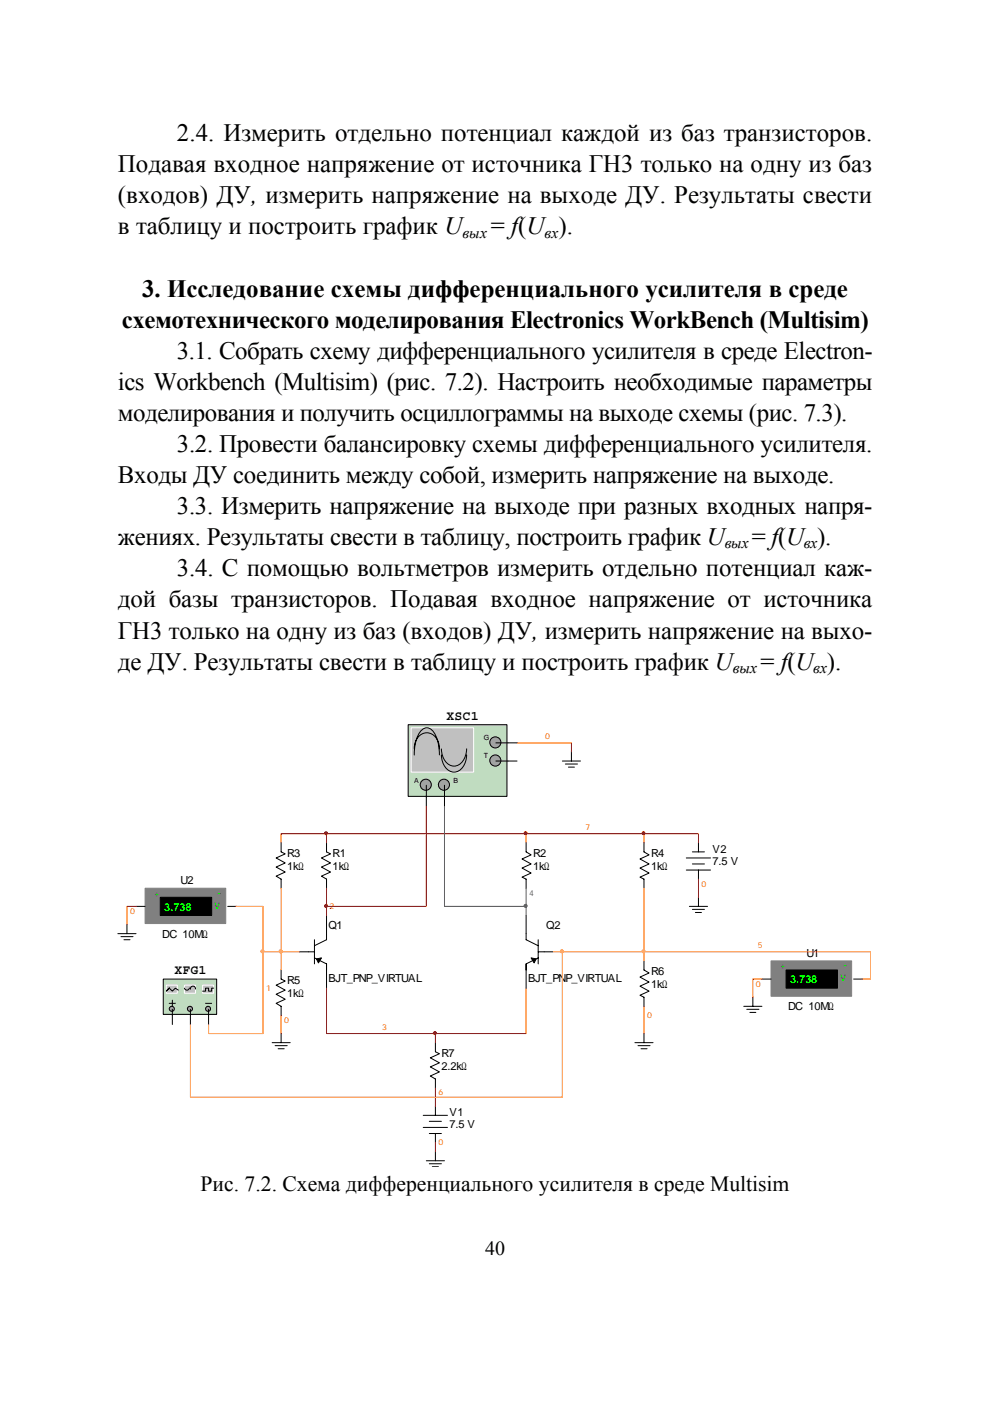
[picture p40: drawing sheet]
<svg xmlns="http://www.w3.org/2000/svg" width="210mm" height="297mm" viewBox="0 0 210 297" stroke-linecap="round" stroke-linejoin="round" font-family="sans-serif">
<defs><g id="words">
<g font-size="5.3">
<text x="37.5" y="29.9">2.4. Измерить отдельно потенциал каждой из баз транзисторов.</text>
<text x="25" y="36.5">Подавая входное напряжение от источника ГН3 только на одну из баз</text>
<text x="25" y="43.1">(входов) ДУ, измерить напряжение на выходе ДУ. Результаты свести</text>
<text x="25" y="49.7">в таблицу и построить график U</text>
<text x="104.1" y="49.7">= f(U ).</text>
<text x="30.1" y="62.9">3. Исследование схемы дифференциального усилителя в среде</text>
<text x="25.9" y="69.5">схемотехнического моделирования Electronics WorkBench (Multisim)</text>
<text x="37.5" y="76.1">3.1. Собрать схему дифференциального усилителя в среде Electron-</text>
<text x="25" y="82.6">ics Workbench (Multisim) (рис. 7.2). Настроить необходимые параметры</text>
<text x="25" y="89.2">моделирования и получить осциллограммы на выходе схемы (рис. 7.3).</text>
<text x="37.5" y="95.8">3.2. Провести балансировку схемы дифференциального усилителя.</text>
<text x="25" y="102.4">Входы ДУ соединить между собой, измерить напряжение на выходе.</text>
<text x="37.5" y="109">3.3. Измерить напряжение на выходе при разных входных напря-</text>
<text x="25" y="115.6">жениях. Результаты свести в таблицу, построить график U</text>
<text x="159.5" y="115.6">= f(U ).</text>
<text x="37.5" y="122.2">3.4. С помощью вольтметров измерить отдельно потенциал каж-</text>
<text x="25" y="128.8">дой базы транзисторов. Подавая входное напряжение от источника</text>
<text x="25" y="135.4">ГН3 только на одну из баз (входов) ДУ, измерить напряжение на выхо-</text>
<text x="25" y="142">де ДУ. Результаты свести в таблицу и построить график U</text>
<text x="161.3" y="142">= f(U ).</text>
</g>
<text font-size="4.6" x="42.5" y="252.5">Рис. 7.2. Схема дифференциального усилителя в среде Multisim</text>
<text font-size="4.2" x="102.9" y="266.2">40</text>
<g font-size="3.3">
<text x="98.1" y="50.4">вых</text>
<text x="115.5" y="50.4">вх</text>
<text x="153.7" y="116.3">вых</text>
<text x="170.5" y="116.3">вх</text>
<text x="155.4" y="142.7">вых</text>
<text x="172.5" y="142.7">вх</text>
</g>
<g font-size="2.8">
<text x="94.7" y="152.5">XSC1</text>
<text x="37" y="206.5">XFG1</text>
</g>
<g font-size="2.4">
<text x="60.9" y="181.7">R3</text>
<text x="60.9" y="184.5">1kΩ</text>
<text x="70.5" y="181.7">R1</text>
<text x="70.5" y="184.5">1kΩ</text>
<text x="113.1" y="181.7">R2</text>
<text x="113.1" y="184.5">1kΩ</text>
<text x="138.1" y="181.7">R4</text>
<text x="138.1" y="184.5">1kΩ</text>
<text x="151.2" y="180.8">V2</text>
<text x="151.2" y="183.4">7.5 V</text>
<text x="38.3" y="187.4">U2</text>
<text x="69.7" y="197.1">Q1</text>
<text x="115.9" y="197.1">Q2</text>
<text x="34.4" y="198.8">DC 10MΩ</text>
<text x="171" y="202.8">U1</text>
<text x="60.9" y="208.6">R5</text>
<text x="69.7" y="208.2">BJT_PNP_VIRTUAL</text>
<text x="112" y="208.2">BJT_PNP_VIRTUAL</text>
<text x="138.1" y="206.7">R6</text>
<text x="138.1" y="209.5">1kΩ</text>
<text x="60.9" y="211.4">1kΩ</text>
<text x="167.2" y="214.2">DC 10MΩ</text>
<text x="93.6" y="224">R7</text>
<text x="93.6" y="226.8">2.2kΩ</text>
<text x="95.4" y="236.6">V1</text>
<text x="95.4" y="239.2">7.5 V</text>
</g>
<g font-size="2.4" fill="#0f0">
<text x="34.8" y="193.1">3.738</text>
<text x="167.6" y="208.5">3.738</text>
</g>
<g font-size="1.9" fill="#0f0">
<text x="32.7" y="190.1">+</text>
<text x="46" y="189.9">-</text>
<text x="45.5" y="192.6">V</text>
<text x="165.5" y="205.5">+</text>
<text x="178.3" y="208">V</text>
<text x="178.7" y="205.3">-</text>
</g>
<g font-size="1.7" fill="#f00">
<text x="115.7" y="156.7">0</text>
<text x="124.2" y="176">7</text>
<text x="148.8" y="188">0</text>
<text x="27.6" y="193.8">0</text>
<text x="69.9" y="192.7">2</text>
<text x="160.3" y="209.2">0</text>
<text x="137.2" y="215.8">0</text>
<text x="60.3" y="216.9">0</text>
<text x="81" y="218.4">3</text>
<text x="93" y="232.3">6</text>
<text x="93" y="242.8">0</text>
</g>
<text font-size="1.7" fill="#00f" x="112.2" y="189.9">4</text>
<g font-size="1.7" fill="#ff7c00">
<text x="160.8" y="201">5</text>
<text x="56.4" y="210">1</text>
</g>
<g font-size="1.5">
<text x="102.6" y="157">G</text>
<text x="102.6" y="160.8">T</text>
<text x="87.9" y="165.9">A</text>
<text x="96.2" y="165.9">B</text>
</g>
</g></defs>
<g fill="none" stroke="#000" stroke-width=".21">
<path d="M59.6 178.7v1.9l.9 .4-1.9 .9 1.9 1.1-1.9 .8 1.9 1.1-1.9 .9 1 .6v1.9M69.3 178.7v1.9l.8 .4-1.9 .9 1.9 1.1-1.9 .8 1.9 1.1-1.9 .9 1.1 .6v1.9M111.6 178.7v1.9l1 .7-1.9 .8 1.9 1.1-1.9 .8 1.9 1.1-1.9 .9 .9 .4v1.9M136.6 178.7v1.9l1.1 .7-2 .8 2 1.1-2 .8 2 1.1-2 .9 .9 .4v1.9M148.1 178.7v1.9M66.7 199.2v5.2M69.3 194.1v5.1l-2.6 1.3M111.6 194.1v5.1l2.6 1.3M114.2 199.2v5.2M145.6 184.5h5.1M145.6 181.9h5.1M146.2 192.2h3.9"/>
<path d="M146.9 183.2h2.5M146.9 180.6h2.5M146.9 192.8h2.5M147.5 193.5h1.3M148.1 184.5v1.9M148.1 190.2v2M59.6 205.7v1.9l.9 .4-1.9 .9 1.9 1-1.9 .9 1.9 1.1-1.9 .8 1 .7v1.9M59.6 219.1v2M63.5 201.8h3.2M66.7 203.1l2.6 1.3v1.3M69.3 204.4v5.1M111.6 204.4v5.1"/>
<path d="M114.2 203.1l-2.6 1.3v1.3M114.2 201.8h3.1M136.6 203.7v2l1.1 .6-2 .9 2 1-2 .9 2 1-2 .9 .9 .4v2M136.6 219.1v2M57.7 221.1h3.9M58.4 221.7h2.5M59 222.4h1.3M89.8 236.5h5.1M89.8 239h5.1M91.1 237.7h2.5M92.4 221.1v1.9l.8 .4-1.9 .9 1.9 1-1.9 .9 1.9 1.1-1.9 .8 1.1 .7v1.9M92.4 234.5v2"/>
<path d="M134.7 221.1h3.8M135.3 221.7h2.6M136 222.4h1.2M90.4 246.1h3.9M91.1 240.3h2.5M91.1 246.7h2.5M91.7 247.4h1.3M92.4 240.3v2M92.4 244.2v1.9"/>
</g>
<g fill="#000" stroke="#000" stroke-width=".21">
<path d="M67.1 203.3l1.1-.2-.7 1.1z" fill-rule="evenodd"/>
<path d="M112.6 203.1l1.1 .2-.4 .9z" fill-rule="evenodd"/>
</g>
<g fill="#f00" stroke="#f00" stroke-width=".21">
<circle cx="92.2" cy="219" r=".32"/>
<circle cx="69.1" cy="176.7" r=".32"/>
<circle cx="111.5" cy="176.7" r=".32"/>
</g>
<path d="M34.6 207.6h11.4v7.5h-11.4z" fill-rule="evenodd" fill="#c0dcc0" stroke="#000" stroke-width=".21"/>
<circle cx="36.4" cy="213.9" r=".53" fill="#a0a0a4" stroke="#000" stroke-width=".21"/>
<path d="M35.9 212.7h1.3M36.6 214v1.3" fill="none" stroke="#000" stroke-width=".21"/>
<circle cx="40.3" cy="213.9" r=".54" fill="#a0a0a4" stroke="#000" stroke-width=".21"/>
<path d="M40.4 214v1.3" fill="none" stroke="#000" stroke-width=".21"/>
<circle cx="44.1" cy="213.9" r=".53" fill="#a0a0a4" stroke="#000" stroke-width=".21"/>
<path d="M36.6 212.1v1.3M43.6 212.7h1.3M44.2 214v1.3" fill="none" stroke="#000" stroke-width=".21"/>
<g fill="#c0c0c0" stroke="#fff" stroke-width=".21">
<path d="M35.3 208.9h2.3v1.7h-2.3z" fill-rule="evenodd"/>
<path d="M39.1 208.9h2.4v1.7h-2.4z" fill-rule="evenodd"/>
<path d="M43 208.9h2.3v1.7h-2.3z" fill-rule="evenodd"/>
</g>
<path d="M36.6 215.3v1.9M37.8 209.9l-.6-.4-.6 .6-.7-.6-.6 .6M40.2 209.5a.54 .54 0 0 1-.5 .4 .54 .54 0 0 1-.6-.4M40.4 215.3v1.9M41.5 209.7a.54 .54 0 0 0-.6-.6 .54 .54 0 0 0-.5 .6M44.2 215.3v1.9M45.3 209.5h-.4v.6h-.7v-.6h-.6v.6h-.6" fill="none" stroke="#000" stroke-width=".21"/>
<path d="M86.6 153.6h20.9v15.2h-20.9z" fill-rule="evenodd" fill="#c0dcc0" stroke="#000" stroke-width=".21"/>
<circle cx="90.3" cy="166.4" r="1.17" fill="#a0a0a4" stroke="#000" stroke-width=".21"/>
<path d="M90.4 166.5v2.6" fill="none" stroke="#000" stroke-width=".21"/>
<circle cx="94.2" cy="166.4" r="1.17" fill="#a0a0a4" stroke="#000" stroke-width=".21"/>
<path d="M94.3 166.5v2.6" fill="none" stroke="#000" stroke-width=".21"/>
<circle cx="105.1" cy="157.4" r="1.17" fill="#a0a0a4" stroke="#000" stroke-width=".21"/>
<path d="M105.2 157.5h2.5" fill="none" stroke="#000" stroke-width=".21"/>
<circle cx="105.1" cy="161.2" r="1.18" fill="#a0a0a4" stroke="#000" stroke-width=".21"/>
<path d="M105.2 161.4h2.5" fill="none" stroke="#000" stroke-width=".21"/>
<path d="M87.2 154.3h13.3v9.4h-13.3z" fill-rule="evenodd" fill="#c0c0c0" stroke="#fff" stroke-width=".21"/>
<g fill="none" stroke="#000" stroke-width=".21">
<path d="M93.2 158.8a3.2 3.2 0 0 0-2.7-3.4 3.1 3.1 0 0 0-2.6 3.4M99 158.8a3.3 3.3 0 0 1-2.7 3.6 3.3 3.3 0 0 1-2.7-3.6M107.7 157.5h2M121.2 159.4v2M90.4 169.1v1.9M93.2 160.1a8.8 8.8 0 0 0-1.3-5 1.57 1.57 0 0 0-2.7 0 8.8 8.8 0 0 0-1.3 5M94.3 169.1v1.9M99 160.1a3.3 3.3 0 0 1-2.7 3.6 3.3 3.3 0 0 1-2.7-3.6M107.7 161.4h2M119.3 161.4h3.8M119.9 162h2.6M120.6 162.6h1.2"/>
<path d="M25 198h3.9M25.7 198.6h2.5M26.3 199.2h1.3M26.9 196v2M28.9 192.2h1.9M48.3 192.2h1.9M157.8 213.4h3.8M158.4 214h2.6M159 214.7h1.3M159.7 211.4v2M161.6 207.6h1.9M181.1 207.6h1.9"/>
</g>
<g fill="#808080" stroke="#808080" stroke-width=".21">
<path d="M163.5 203.7h17.1v7.5h-17.1z" fill-rule="evenodd"/>
<path d="M30.8 188.3h17.1v7.5h-17.1z" fill-rule="evenodd"/>
</g>
<g fill="#000" stroke="#000" stroke-width=".21">
<path d="M34 190.2h10.9v3.9h-10.9z" fill-rule="evenodd"/>
<path d="M166.7 205.7h10.9v3.8h-10.9z" fill-rule="evenodd"/>
</g>
<g fill="#f00" stroke="#f00" stroke-width=".21">
<circle cx="136.5" cy="176.7" r=".32"/>
<circle cx="69.1" cy="192.1" r=".32"/>
</g>
<circle cx="111.5" cy="192.1" r=".32" fill="#00f" stroke="#00f" stroke-width=".21"/>
<g fill="#ff7c00" stroke="#ff7c00" stroke-width=".21">
<circle cx="136.5" cy="201.7" r=".32"/>
<circle cx="59.5" cy="201.7" r=".32"/>
<circle cx="55.7" cy="201.7" r=".32"/>
<circle cx="119.2" cy="201.7" r=".32"/>
</g>
<g fill="none" stroke="#f00" stroke-width=".21">
<path d="M109.7 157.5h11.5v1.9M69.3 176.8h-9.7v1.9M69.3 176.8v1.9M69.3 176.8h67.3M90.4 171v21.2h-21.1M111.6 176.8v1.9M136.6 176.8h11.5v1.9M136.6 176.8v1.9M28.9 192.2h-2v3.8M69.3 188.3v5.8M148.1 186.4v3.8M59.6 215.3v3.8"/>
<path d="M69.3 209.5v9.6h23.1M92.4 219.1v2M111.6 209.5v9.6h-19.2M136.6 213.4v5.7M161.6 207.6h-1.9v3.8M92.4 230.7v3.8M92.4 242.3v1.9"/>
</g>
<path d="M94.3 171v21.2h17.3M111.6 188.3v5.8" fill="none" stroke="#00f" stroke-width=".21"/>
<path d="M50 192.2h5.8v9.6M59.6 188.3v17.4M136.6 188.3v15.4M55.8 201.8v17.3h-11.6v-1.9M55.8 201.8h7.7M117.3 201.8h67.4v5.8h-1.9M119.3 201.8v30.8h-78.9v-15.4" fill="none" stroke="#ff7c00" stroke-width=".21"/>
<use href="#words"/>
</svg>
